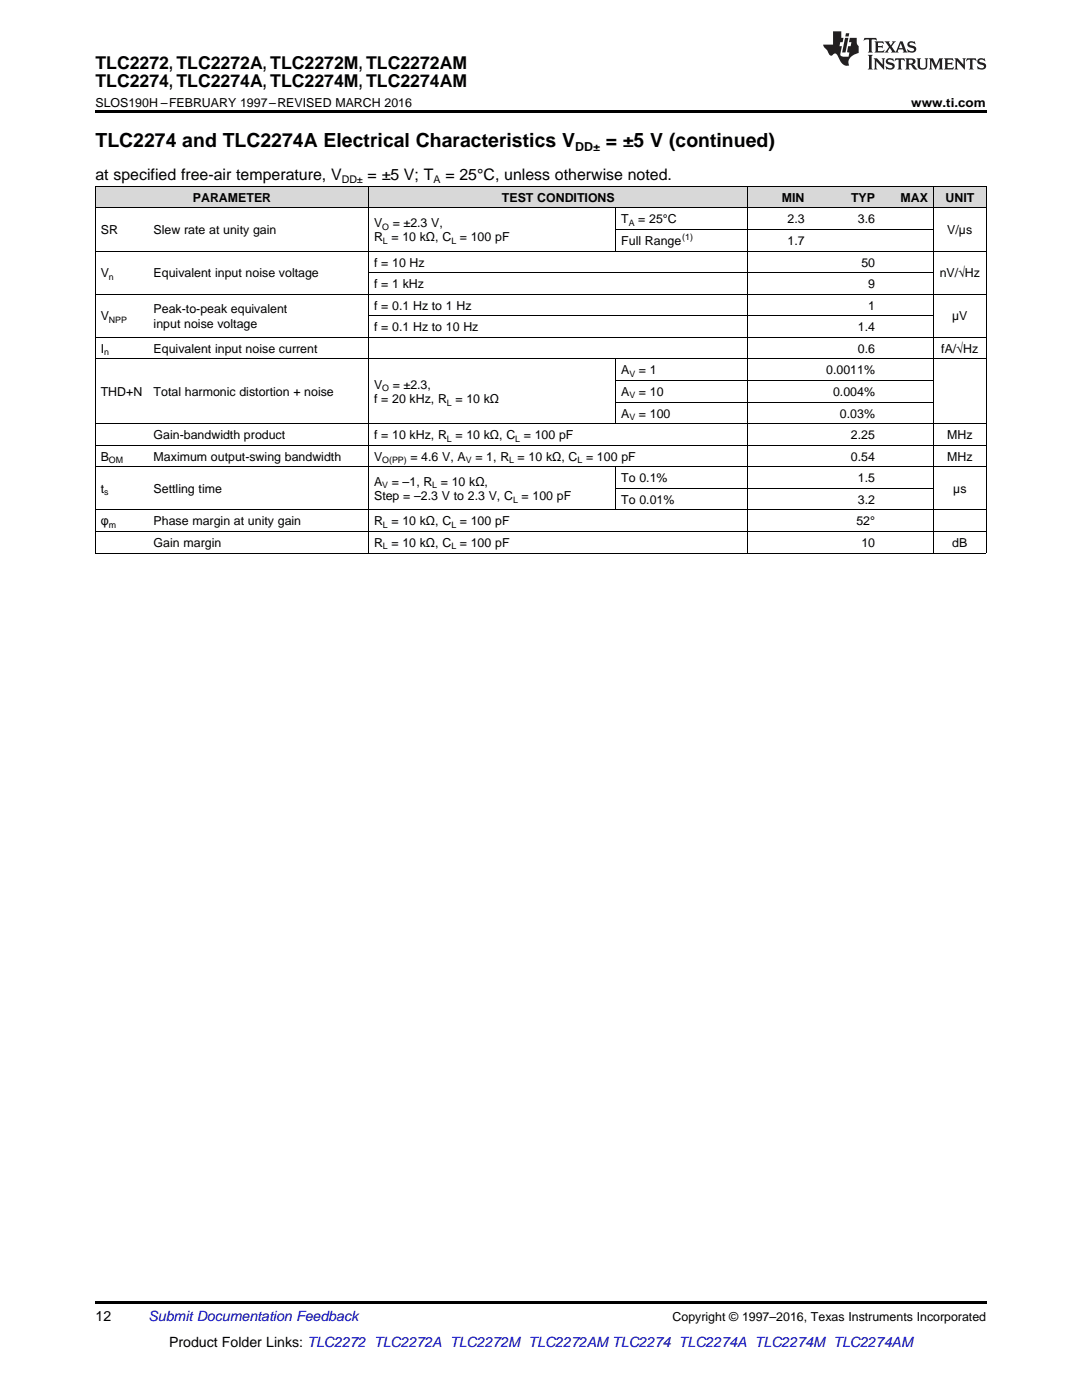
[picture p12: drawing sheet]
<svg xmlns="http://www.w3.org/2000/svg" width="216mm" height="279mm" viewBox="0 0 216 279" stroke-linecap="round" stroke-linejoin="round" font-family="sans-serif">
<defs><g id="words">
<g font-size="3.9">
<text x="19" y="29.3">TLC2274 and TLC2274A Electrical Characteristics V</text>
<text x="120.9" y="29.3">= ±5 V (continued)</text>
</g>
<g font-size="3.5">
<text x="19" y="13.8">TLC2272, TLC2272A, TLC2272M, TLC2272AM</text>
<text x="19" y="17.3">TLC2274, TLC2274A, TLC2274M, TLC2274AM</text>
</g>
<g font-size="3.2">
<text x="19" y="36">at specified free-air temperature, V</text>
<text x="73.3" y="36">= ±5 V; T</text>
<text x="88.9" y="36">= 25°C, unless otherwise noted.</text>
</g>
<g font-size="2.8">
<text x="19" y="263.6">12</text>
<text x="33.7" y="268.9">Product Folder Links: TLC2272 TLC2272A TLC2272M TLC2272AM TLC2274 TLC2274A TLC2274M TLC2274AM</text>
</g>
<text font-size="2.8" fill="#0000c8" x="29.6" y="263.6">Submit Documentation Feedback</text>
<g font-size="2.5">
<text x="19" y="21.4">SLOS190H –FEBRUARY 1997–REVISED MARCH 2016</text>
<text x="181.8" y="21.4">www.ti.com</text>
<text x="114.8" y="30.1">DD±</text>
<text x="38.5" y="40.3">PARAMETER</text>
<text x="100.2" y="40.3">TEST CONDITIONS</text>
<text x="156" y="40.3">MIN</text>
<text x="169.8" y="40.3">TYP</text>
<text x="179.7" y="40.3">MAX</text>
<text x="188.7" y="40.3">UNIT</text>
<text x="20.1" y="46.7">SR</text>
<text x="30.7" y="46.7">Slew rate at unity gain</text>
<text x="74.6" y="45.3">V</text>
<text x="78.4" y="45.3">= ±2.3 V,</text>
<text x="124" y="44.6">T</text>
<text x="127.4" y="44.6">= 25°C</text>
<text x="157.1" y="44.6">2.3</text>
<text x="171.2" y="44.6">3.6</text>
<text x="189" y="46.7">V/µs</text>
<text x="74.6" y="48.2">R = 10 kΩ, C = 100 pF</text>
<text x="74.6" y="53.2">f = 10 Hz</text>
<text x="124" y="48.9">Full Range</text>
<text x="157.1" y="48.9">1.7</text>
<text x="171.9" y="53.2">50</text>
<text x="20.1" y="55.4">V</text>
<text x="30.7" y="55.4">Equivalent input noise voltage</text>
<text x="74.6" y="57.5">f = 1 kHz</text>
<text x="173.2" y="57.5">9</text>
<text x="187.5" y="55.4">nV/√Hz</text>
<text x="20.1" y="64">V</text>
<text x="30.7" y="62.5">Peak-to-peak equivalent</text>
<text x="30.7" y="65.4">input noise voltage</text>
<text x="74.6" y="61.8">f = 0.1 Hz to 1 Hz</text>
<text x="173.2" y="61.8">1</text>
<text x="190" y="64">µV</text>
<text x="20.1" y="70.4">I</text>
<text x="30.7" y="70.4">Equivalent input noise current</text>
<text x="74.6" y="66.1">f = 0.1 Hz to 10 Hz</text>
<text x="171.2" y="66.1">1.4</text>
<text x="171.2" y="70.4">0.6</text>
<text x="187.8" y="70.4">fA/√Hz</text>
<text x="74.6" y="77.6">V</text>
<text x="78.4" y="77.6">= ±2.3,</text>
<text x="124" y="74.7">A</text>
<text x="127.5" y="74.7">= 1</text>
<text x="164.9" y="74.7">0.0011%</text>
<text x="20.1" y="79">THD+N</text>
<text x="30.7" y="79">Total harmonic distortion + noise</text>
<text x="74.6" y="80.4">f = 20 kHz, R = 10 kΩ</text>
<text x="124" y="79">A</text>
<text x="124" y="83.3">A</text>
<text x="127.5" y="79">= 10</text>
<text x="127.5" y="83.3">= 100</text>
<text x="166.2" y="79">0.004%</text>
<text x="167.6" y="83.3">0.03%</text>
<text x="30.7" y="87.6">Gain-bandwidth product</text>
<text x="74.6" y="87.6">f = 10 kHz, R = 10 kΩ, C = 100 pF</text>
<text x="169.8" y="87.6">2.25</text>
<text x="189" y="87.6">MHz</text>
<text x="20.1" y="91.9">B</text>
<text x="30.7" y="91.9">Maximum output-swing bandwidth</text>
<text x="74.6" y="91.9">V</text>
<text x="81.9" y="91.9">= 4.6 V, A</text>
<text x="94.9" y="91.9">= 1, R = 10 kΩ, C = 100 pF</text>
<text x="169.8" y="91.9">0.54</text>
<text x="189" y="91.9">MHz</text>
<text x="20.1" y="98.4">t</text>
<text x="30.7" y="98.4">Settling time</text>
<text x="74.6" y="97">A</text>
<text x="74.6" y="99.8">Step = –2.3 V to 2.3 V, C = 100 pF</text>
<text x="78.2" y="97">= –1, R = 10 kΩ,</text>
<text x="124" y="96.2">To 0.1%</text>
<text x="124" y="100.5">To 0.01%</text>
<text x="171.2" y="96.2">1.5</text>
<text x="171.2" y="100.5">3.2</text>
<text x="190.2" y="98.4">µs</text>
<text x="20.1" y="104.8">φ</text>
<text x="30.7" y="104.8">Phase margin at unity gain</text>
<text x="74.6" y="104.8">R = 10 kΩ, C = 100 pF</text>
<text x="170.9" y="104.8">52°</text>
<text x="30.7" y="109.1">Gain margin</text>
<text x="74.6" y="109.1">R = 10 kΩ, C = 100 pF</text>
<text x="171.9" y="109.1">10</text>
<text x="190" y="109.1">dB</text>
<text x="134.2" y="263.6">Copyright © 1997–2016, Texas Instruments Incorporated</text>
</g>
<g font-size="2.1">
<text x="68.2" y="36.6">DD±</text>
<text x="86.5" y="36.6">A</text>
</g>
<g font-size="1.8">
<text x="76.3" y="45.8">O</text>
<text x="125.4" y="45.1">A</text>
<text x="136.1" y="47.9">(1)</text>
<text x="76.4" y="48.6">L</text>
<text x="90.1" y="48.6">L</text>
<text x="21.7" y="55.8">n</text>
<text x="21.7" y="64.5">NPP</text>
<text x="20.8" y="70.9">n</text>
<text x="125.6" y="75.2">V</text>
<text x="76.3" y="78.1">O</text>
<text x="89.2" y="80.9">L</text>
<text x="125.6" y="79.5">V</text>
<text x="125.6" y="83.8">V</text>
<text x="89.2" y="88.1">L</text>
<text x="102.8" y="88.1">L</text>
<text x="21.7" y="92.4">OM</text>
<text x="76.3" y="92.4">O(PP)</text>
<text x="93" y="92.4">V</text>
<text x="101.6" y="92.4">L</text>
<text x="115.2" y="92.4">L</text>
<text x="20.8" y="98.9">s</text>
<text x="76.3" y="97.5">V</text>
<text x="86.3" y="97.5">L</text>
<text x="102.4" y="100.3">L</text>
<text x="21.7" y="105.3">m</text>
<text x="76.4" y="105.3">L</text>
<text x="90.1" y="105.3">L</text>
<text x="76.4" y="109.6">L</text>
<text x="90.1" y="109.6">L</text>
</g>
</g></defs>
<g fill="#d8d8d8">
<path d="M19 37.3h10.6v4.3h-10.6z"/>
<path d="M29.6 37.3h44v4.3h-44z"/>
<path d="M73.6 37.3h29.9v4.3h-29.9z"/>
<path d="M103.5 37.3h19.4v4.3h-19.4z"/>
<path d="M122.9 37.3h26.4v4.3h-26.4z"/>
<path d="M149.3 37.3h12.3v4.3h-12.3z"/>
<path d="M161.6 37.3h14.1v4.3h-14.1z"/>
<path d="M175.7 37.3h10.6v4.3h-10.6z"/>
<path d="M186.3 37.3h10.5v4.3h-10.5z"/>
</g>
<path d="M19 22h177.8v.5h-177.8zM19 259.7h177.8v.5h-177.8z" fill="#000"/>
<g fill="none" stroke="#000" stroke-width=".2">
<path d="M19 37.2h177.8M19.1 37.2v73.2M73.5 37.2v73.2M149.2 37.2v73.2M186.2 37.2v73.2M196.8 37.2v73.2M19 58.7h177.8M19 50.1h177.8M19 41.5h177.8M73.6 54.4h112.7M122.9 41.5v8.7M122.9 45.8h63.4"/>
<path d="M19 71.6h177.8M19 67.3h177.8M73.6 63h112.7M122.9 71.6v13M122.9 75.9h63.4M19 93.2h177.8M19 88.8h177.8M19 84.5h177.8M122.9 93.2v8.6M122.9 97.5h63.4M122.9 80.2h63.4M19 110.4h177.8"/>
<path d="M19 106.1h177.8M19 101.8h177.8"/>
</g>
<g fill="#231f20">
<path d="M172.5 7.6l-.1 .5 .4-.2h.6v.1v2.1l-.2 .4h.9l-.2-.4v-2.1l.1-.1h.5l.5 .2-.2-.5zM174.5 8.3l.2 .3v1.5l-.2 .4h1.8l.2-.6a1.04 1.04 0 0 1-1.3 .2v-.7h.6l.3 .2v-.6l-.3 .2h-.6v-.6l.8-.1 .4 .3-.2-.5zM176.5 8.3l.9 1.1-.9 1.1h.8l-.2-.2 .4-.7 .5 .7-.2 .2h1.5l-.2-.2 .2-.4h.9l.1 .4-.2 .2h1l-.3-.3-.7-1.9h-.5l-.9 2-.8-1 .9-1h-.8l.1 .3-.4 .5-.3-.6 .1-.2zM179.7 8.6l.4 1h-.7zM181.3 8.4a.63 .63 0 0 0-.2 .7 .63 .63 0 0 0 .6 .4l.6 .2 .1 .2a.75 .75 0 0 1-.7 .4 .75 .75 0 0 1-.6-.5l.1 .7 .1-.1a1.11 1.11 0 0 0 1.5-.6 1.13 1.13 0 0 0-1.2-.8l-.1-.4a1.04 1.04 0 0 1 1.2 .2l-.2-.5-.2 .1-.4-.2zM173.2 10.9l.2 .4v2.2l-.2 .4h1l-.3-.4v-2.2l.3-.4zM174.3 11.6l.3 .4v1.5l-.3 .4h.8l-.2-.4v-1.3l1.5 1.7v-1.9l.2-.4h-.7l.2 .4v.9l-1.1-1.3zM177 11.8a.62 .62 0 0 0-.2 .7 .62 .62 0 0 0 .6 .4l.6 .1 .1 .3a.76 .76 0 0 1-.7 .3 .76 .76 0 0 1-.7-.4l.2 .7 .1-.1a1.11 1.11 0 0 0 1.5-.6 1.13 1.13 0 0 0-1.2-.8l-.1-.4a1.04 1.04 0 0 1 1.2 .2l-.2-.6-.2 .1-.5-.1zM178.7 11.6l-.2 .6a.61 .61 0 0 1 .8-.3v1.6l-.2 .4h.9l-.2-.4v-1.6a.63 .63 0 0 1 .7 .3l-.1-.6zM180.6 11.6l.3 .4v1.5l-.3 .4h1l-.2-.2-.1-.8 .6 .2a.76 .76 0 0 0 1.2 .7l-1-1a.58 .58 0 0 0 .6-.5 .58 .58 0 0 0-.5-.6zM181.4 11.9h.1a.45 .45 0 0 1 .5 .1 .45 .45 0 0 1 .1 .5l-.8 .2zM182.9 11.6l.2 .2a2.17 2.17 0 0 0 .3 1.9 .99 .99 0 0 0 1.6-.6v-1.1l.2-.4h-.7l.2 .2a1.92 1.92 0 0 1-.2 1.8 .6 .6 0 0 1-.9-.5v-1.1l.2-.4zM185.4 11.6l.2 .4v1.5l-.2 .4h.7l-.2-.4v-1.4l.8 1.8 .8-1.8v1.4l-.2 .4h.9l-.2-.4v-1.5l.2-.4h-.8l-.6 1.5-.6-1.5zM188.4 11.6l.2 .4v1.5l-.2 .4h1.8l.1-.6a1.04 1.04 0 0 1-1.2 .1v-.6h.5l.4 .2v-.6l-.4 .2h-.5v-.7h.8l.3 .3-.1-.6zM190.5 11.6l.2 .4v1.5l-.2 .4h.7l-.2-.4v-1.3l1.5 1.7v-1.9l.2-.4h-.7l.2 .4v.9l-1.1-1.3zM192.9 11.6l-.1 .6a.61 .61 0 0 1 .7-.3l.1 1.6-.3 .4h1l-.3-.4 .1-1.6a.63 .63 0 0 1 .7 .3l-.1-.6zM195.2 11.8a.62 .62 0 0 0-.2 .7 .62 .62 0 0 0 .6 .4l.6 .1 .1 .3a.76 .76 0 0 1-.7 .3 .76 .76 0 0 1-.6-.4l.1 .7 .1-.1a1.11 1.11 0 0 0 1.6-.6 1.13 1.13 0 0 0-1.3-.8l-.1-.4a1.04 1.04 0 0 1 1.2 .2l-.1-.6-.2 .1-.5-.1z"/>
<path d="M166.2 6.3v2.6h-1.9v.4l.8 .9a.91 .91 0 0 0 1 .8 .56 .56 0 0 1 .5-.3 .56 .56 0 0 1 .5 .3l.4 .8a1.53 1.53 0 0 0 1.9 1.2 1.54 1.54 0 0 1 1-2.1l.9-.3v-1.4a1.52 1.52 0 0 1-.4-1.6h-1.3l-.2 .8h.5l-.2 .8h-.5l-.1 1v.2l.4 .1-.2 .8a1.93 1.93 0 0 1-1.6-.3l.3-1.8h-.5l.2-.8h.4l.2-.8h-.4v-1.3zM168.6 7.6l-.6 2.9h.7l.6-2.9zM168.8 6.6l-.1 .7h.6l.2-.7z"/>
</g>
<use href="#words"/>
</svg>
